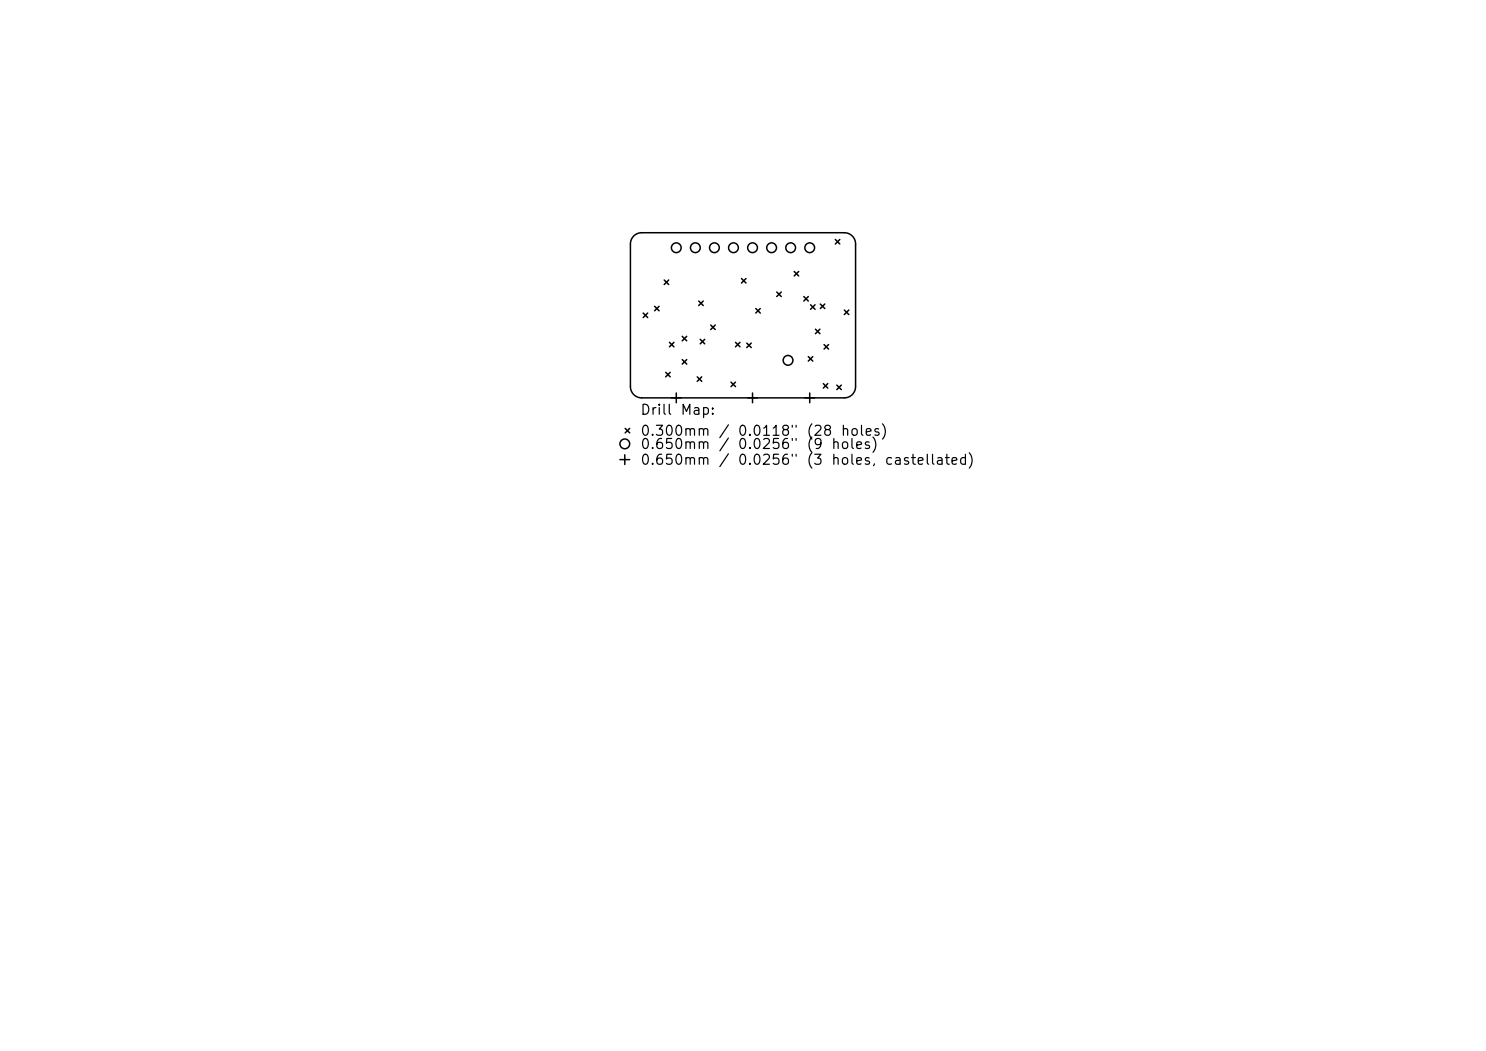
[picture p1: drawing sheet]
<svg xmlns="http://www.w3.org/2000/svg" width="297mm" height="210mm" viewBox="0 0 297 210" stroke-linecap="round" stroke-linejoin="round" font-family="sans-serif">
<defs><g id="words">
<g font-size="2">
<text x="127.9" y="83.4">Drill</text>
<text x="135.9" y="83.4">Map:</text>
<text x="127.9" y="87.6">0.300mm</text>
<text x="143.5" y="87.6">/</text>
<text x="147.3" y="87.6">0.0118&quot;</text>
<text x="161" y="87.6">(28</text>
<text x="167.9" y="87.6">holes)</text>
<text x="127.9" y="90.2">0.650mm</text>
<text x="127.9" y="93.4">0.650mm</text>
<text x="143.5" y="93.4">/</text>
<text x="147.3" y="90.2">0.0256&quot;</text>
<text x="147.3" y="93.4">0.0256&quot;</text>
<text x="161" y="90.2">(9</text>
<text x="161" y="93.4">(3</text>
<text x="166" y="93.4">holes,</text>
<text x="176.7" y="93.4">castellated)</text>
</g>
</g></defs>
<g fill="none" stroke="#000" stroke-width=".3">
<path d="M126.7 47.2l.6-.5 1-.2h40.5a2.25 2.25 0 0 1 2.2 2.3v28.5a2.25 2.25 0 0 1-2.2 2.2h-40.5a2.25 2.25 0 0 1-2.3-2.2v-28.5l.2-1zM132.8 56l.9 .9M133.7 56l-.9 .9M148.2 55.7l.9 .9M149.1 55.7l-.9 .9M155.3 58.4l.9 .9M156.2 58.4l-.9 .9M158.7 54.2l.9 .9M159.6 54.2l-.9 .9M160.7 59.3l.9 .9M161.6 59.3l-.9 .9M167 47.9l.9 .9"/>
<path d="M167.9 47.9l-.9 .9M128.6 62.6l.9 .9M129.5 62.6l-.9 .9M130.8 61.2l.9 .9M131.7 61.2l-.9 .9M133.1 74.4l.9 .9M133.8 68.4l.9 .9M134 74.4l-.9 .9M134.7 68.4l-.9 .9M135.2 78.5v2M136.4 67.2l.9 .9M136.4 71.9l.9 .9"/>
<path d="M137.3 67.2l-.9 .9M137.3 71.9l-.9 .9M139.4 75.3l.9 .9M139.7 60.2l.9 .9M140 67.8l.9 .9M140.3 75.3l-.9 .9M140.6 60.2l-.9 .9M140.9 67.8l-.9 .9M142.1 65l.9 .9M143 65l-.9 .9M146.1 76.4l.9 .9M147 76.4l-.9 .9"/>
<path d="M147 68.4l.9 .9M147.9 68.4l-.9 .9M149.3 68.6l.9 .9M150.2 68.6l-.9 .9M150.4 78.5v2M151.1 61.7l.9 .9M152 61.7l-.9 .9M161.6 71.3l.9 .9M161.8 78.5v2M162 60.9l.9 .9M162.5 71.3l-.9 .9M162.9 60.9l-.9 .9"/>
<path d="M163 65.8l.9 .9M163.9 65.8l-.9 .9M164 60.8l.9 .9M164.6 76.7l.9 .9M164.7 68.9l.9 .9M164.9 60.8l-.9 .9M165.5 76.7l-.9 .9M165.6 68.9l-.9 .9M167.3 77l.9 .9M168.2 77l-.9 .9M168.8 62l.9 .9M169.7 62l-.9 .9"/>
<path d="M123.9 91.8h2M124.9 90.9v1.9M125 85.6l.9 .9M125.9 85.6l-.9 .9"/>
<circle cx="135.2" cy="49.5" r=".97"/>
<circle cx="139" cy="49.5" r=".97"/>
<circle cx="142.8" cy="49.5" r=".97"/>
<circle cx="146.6" cy="49.5" r=".97"/>
<circle cx="150.4" cy="49.5" r=".97"/>
<circle cx="154.2" cy="49.5" r=".97"/>
<circle cx="158" cy="49.5" r=".97"/>
<circle cx="161.8" cy="49.5" r=".97"/>
<circle cx="157.5" cy="72" r=".98"/>
<circle cx="124.9" cy="88.7" r=".97"/>
</g>
<use href="#words"/>
</svg>
